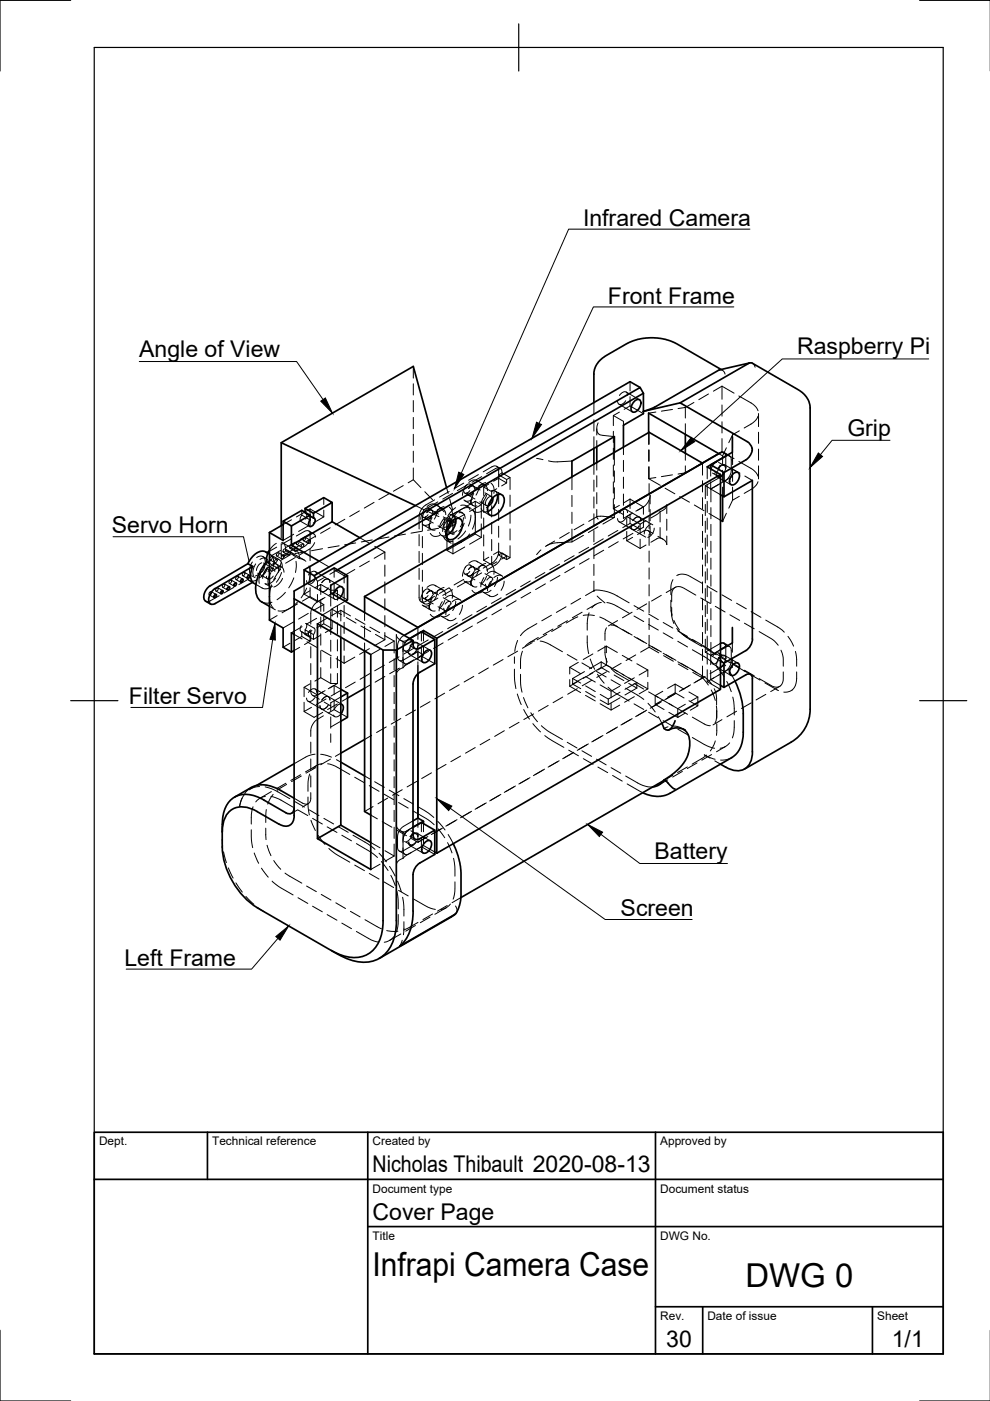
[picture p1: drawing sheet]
<svg xmlns="http://www.w3.org/2000/svg" width="210mm" height="297mm" viewBox="0 0 210 297" stroke-linecap="round" stroke-linejoin="round" font-family="sans-serif">
<defs><g id="words">
<g font-size="7">
<text x="79" y="270.6">Infrapi Camera Case</text>
<text x="158" y="273">DWG 0</text>
</g>
<g font-size="4.9">
<text x="123.6" y="47.9">Infrared Camera</text>
<text x="128.9" y="64.4">Front Frame</text>
<text x="29.5" y="75.6">Angle of View</text>
<text x="169" y="75.1">Raspberry Pi</text>
<text x="179.7" y="92.4">Grip</text>
<text x="23.7" y="113.1">Servo Horn</text>
<text x="27.3" y="149.3">Filter Servo</text>
<text x="138.8" y="182.1">Battery</text>
<text x="131.6" y="194.3">Screen</text>
<text x="26.4" y="204.8">Left Frame</text>
<text x="79" y="248.5">Nicholas Thibault 2020-08-13</text>
<text x="79" y="258.6">Cover Page</text>
<text x="141.3" y="285.7">30</text>
<text x="189.1" y="285.7">1/1</text>
</g>
<g font-size="2.5">
<text x="21" y="242.9">Dept.</text>
<text x="45" y="242.9">Technical reference</text>
<text x="79" y="242.9">Created by</text>
<text x="140" y="242.9">Approved by</text>
<text x="79" y="252.8">Document type</text>
<text x="140" y="252.8">Document status</text>
<text x="79" y="262.9">Title</text>
<text x="140" y="262.9">DWG No.</text>
<text x="140" y="279.9">Rev.</text>
<text x="150" y="279.9">Date of issue</text>
<text x="186" y="279.9">Sheet</text>
</g>
</g></defs>
<!-- layer: Hidden -->
<g fill="none" stroke="#000" stroke-width=".21">
<path d="M87.6 77.7v2.5M152.6 78.4l.6 .1 .5 .8M152.9 78.3l.3 .2M159.6 77l.5 .9M87.6 99.2v2.5l-1.1 .7M87.6 81.4v2.3M87.6 84.9v2.4M87.6 88.5v2.4M87.6 92.1v2.4M87.6 95.7v2.3M105.3 98.9l.7 .4M113.8 97.2l1.3 .3"/>
<path d="M116.3 97.7l1.4 .2 3.6-.1M125.9 85.4v2.4M125.9 89v2.4M125.9 92.6v2.5M125.9 98.4v2.2M126.5 90.9v1.3M126.5 93.4v1.3M126.5 98.1v1.6M126.8 89.6l-.2 .9-.1 .7 .4 .8 1 .3 2.4 .3M130 91.4v2.4M130 95v2.4M130 98.6v2.4"/>
<path d="M130 88.1l2.2 1.2v.9M130.3 95.9v2.7M130.3 99.8v2.4M131.3 85.7l2.8 1.6M131.3 87.4l-1.3 .7v2.1M132.2 94.8v1.6M132.2 97.6v2.4M132.7 85a1.03 1.03 0 0 1-1.6 .5l-.2-.5M132.8 83.1l2.8 1.7M133.1 83.8a.73 .73 0 0 0-.6-.8 .73 .73 0 0 0-.8 .5l-.4 .3M133.6 84.1v2l-1.3 .7M133.6 80.9v2"/>
<path d="M133.6 86.1l2.8 1.6M136.4 87.2h-.1M137.5 91.7v2.5M137.5 95.4v2.4M137.5 99v2.5M137.6 91.7v2.5M137.6 95.4v2.4M137.6 99v2.4M139.1 87.4l-1.6 .2M142.6 86.8l-2.4 .4M143.8 86.6l1.5-.2v2.2M145.3 98.8v1.5l-1.5 .2"/>
<path d="M145.3 89.8v2.3M145.3 96.1v1.5M146.6 99.5l-1.3 .8M147.1 85.3l-1.8 1.1M148.9 98.2l-1.3 .7M148.9 98.2v2.5M149.9 99v2.5M150.2 83.5l-2 1.2M150.7 99.4v1.6M152 98a1.89 1.89 0 0 0-1.2 1.7M152.4 98l1.1 .7M152.4 96.2l.8 .5"/>
<path d="M152.6 98.6a1.94 1.94 0 0 1-1.2 1.7M153.1 93v2.8l-.7 .4M153.1 81.9v2.8M153.1 85.9v2.3M153.1 89.4v2.4M153.1 81.9l-1.8 1M153.1 81.9l2.5 1.5M153.1 95.8l2.5 1.4M153.2 96.7v1.8M153.2 99.7v2.4M153.5 96l.4 .6v2.4a2.77 2.77 0 0 1-1.3 2.2l-3.1 1.8M153.6 98.5l2.9 1.7"/>
<path d="M153.8 96.8a.77 .77 0 0 1 .9-.1 .77 .77 0 0 1 .3 .8v2.2a2.77 2.77 0 0 1-1.2 2.2l-3.1 1.8M153.8 99.3a.64 .64 0 0 0-.5-.7 .64 .64 0 0 0-.7 .4l-.3 .3M153.9 99.2a.73 .73 0 0 0-.5-.7 .73 .73 0 0 0-.9 .4l-.3 .4M154 94.9l-.8 1.8M154.3 96.5l.4 .2M155.3 99.4l1.6 .9M155.3 95.9v2M155.3 99.1v1.9l-1.8 1.1M155.3 92.2l-.8 1.7M155.3 92.2v2.7M155.3 96.1v2.4M155.3 99.7v2.4"/>
<path d="M156.7 97.8l3 1.8 .6 .7 .4 .7M156.7 84l3 1.7 .6 .7 .4 .7M156.8 91.3l-1.5 .9M160.7 88.3l-.4 .7a6.8 6.8 0 0 1-2.5 1.7M160.8 87.7v2.8M160.8 91.6v2.4M160.8 95.2v2.4M160.8 98.8v2.7M53.5 119.2a2.72 2.72 0 0 0-.5 2.5M54.2 119.6a2.92 2.92 0 0 0-.5 2.5M54.4 118.2a1.04 1.04 0 0 1 1.2-.2 1.04 1.04 0 0 1 .6 1.1M55.1 118.6a1.04 1.04 0 0 1 1.2-.2 1.04 1.04 0 0 1 .6 1.1"/>
<path d="M55.5 119.3a1.91 1.91 0 0 0-1.1 1.7M55.7 118l.7 .4M55.9 119.4l2.1 1.2M56.1 119.9a1.86 1.86 0 0 1-1.1 1.7M56.3 117l.3 .2M56.8 117.3l2.3 1.3M57.1 119.4l2.3 1.4M57.3 118.7l1 .6M57.4 118.1a.28 .28 0 0 1 .4 .1 .28 .28 0 0 1-.2 .4 .27 .27 0 0 1-.5-.1 .27 .27 0 0 1 .2-.4zM57.5 118.7l-.8 .6-.9 1M57.6 117.8a3.2 3.2 0 0 1 0 3.3M57.7 118l1 .6"/>
<path d="M57.8 119.5a1.1 1.1 0 0 1 1.3 1.6l-.1 .3M58.4 118.7a.28 .28 0 0 1 .4 .1 .28 .28 0 0 1-.2 .4 .27 .27 0 0 1-.5 0 .27 .27 0 0 1 .2-.4zM58.5 119.4l-1.9 1.2M58.6 115.2l-.9 .7-.6 .8M58.6 119.6l1.1 .6M58.7 118.5l.5 .1 .4 .5 .3 1.1M58.7 116l-1.7 1M58.7 117.9l1 .6M58.8 117.3a.27 .27 0 0 1 .4 0 .27 .27 0 0 1-.2 .4 .27 .27 0 0 1-.4 .1 .27 .27 0 0 1 .1-.4zM59.1 117.2l1 .6M59.5 116.7l-1.9 1.1-1-.6M59.6 111.4v2.7"/>
<path d="M59.6 115.3v2.6M59.6 119.2l-.2 1.6M59.7 115l.4 .2 .3 .5 .1 1M59.8 117.9a.27 .27 0 0 1 .4 0 .27 .27 0 0 1-.2 .4 .26 .26 0 0 1-.4 .1 .26 .26 0 0 1 .1-.4zM59.9 115.1l3 1.7M60.1 117.1l1 .6M60.2 116.5v-.1a.28 .28 0 0 1 .4 .2 .28 .28 0 0 1-.2 .4l-.2 .1-.2-.1zM60.5 116.4l1 .6M60.5 116.7l.5 .1a2.1 2.1 0 0 1 1.4 1.1M60.5 116.7l3 1.7-.1-.7-.3-.7M60.7 117.2l-1.1 .7M61.2 117.1l.1-.1a.36 .36 0 0 1 .3 .4 .36 .36 0 0 1-.4 .3l-.2-.3z"/>
<path d="M61.3 117.6l-1.7 .3M61.5 116.3l1 .5M61.6 115.7a.27 .27 0 0 1 .4 0 .27 .27 0 0 1-.2 .4 .27 .27 0 0 1-.4 .1 .27 .27 0 0 1 .1-.5zM61.6 117.6l-2.1 1.2M61.6 117l2.9 1.7M61.8 114.2l-2.1 1.2M61.8 110.2l-1.8 1M61.9 115.6l1 .5M62 116.7l-.9 .5-.9 1M62.3 113.3l-2.3 1.3M62.6 118.2l-2 1.2M62.6 114.9l-2.1 1.2"/>
<path d="M62.7 116.2a.3 .3 0 0 1 .4 .2 .3 .3 0 0 1-.3 .4l-.2 .1-.2-.2zM62.8 119v1.1l-.1 1.3M62.9 115.4l1 .6M63 114.9l.1-.1a.35 .35 0 0 1 .3 .4 .35 .35 0 0 1-.5 .2l-.1-.1zM63.3 114.8l1 .5M63.5 118.4l.7 .2 .7 .4M63.8 115.5l-2 1.2M63.9 115.5a.28 .28 0 0 1 .5-.1 .28 .28 0 0 1-.1 .5 .27 .27 0 0 1-.4 .1 .27 .27 0 0 1 0-.5zM64 108.2v1l1.7 1v1.5M64 109.2a.99 .99 0 0 0-.2 1.4l1.8 1M64.3 114.6l1.1 .6M64.5 114l.1-.1a.33 .33 0 0 1 .1 .5 .33 .33 0 0 1-.5 .1z"/>
<path d="M64.6 108.6l-1.8 1M64.7 108.6v.2l1 .6M64.7 108.8a.77 .77 0 0 1 .1 1.3M64.7 113.9l1 .6M64.8 108.8l1.8 1.1M64.9 117l-2.4 .4M65.4 111.5l-2.1 1.2M65.4 114.7a.27 .27 0 0 1 .5-.1 .27 .27 0 0 1-.2 .4 .28 .28 0 0 1-.5 .1 .28 .28 0 0 1 .2-.4zM65.5 112.6l1 .6M65.7 114.5l-.9 1.2-2.2 1.3M65.7 107.9l2.9 1.7M65.7 107.9l-1 .6"/>
<path d="M65.7 107.9v1.3M65.7 112.9v2.4M65.7 116.5v2.4M65.9 113.3a.81 .81 0 0 0-.5-.8 .81 .81 0 0 0-.9 .2l-1.7 1M66.7 115l-.9 1.3-2.2 1.3M66.9 113.9a.8 .8 0 0 0-.5-.8 .8 .8 0 0 0-.8 .2l-2 1M66.9 113.7l-2 1.2M67.7 119l2.1 1.2M68.4 116.3l-2.4 .5M68.6 105.5v1.5M68.6 108.1v1.5M68.6 109.6l-2.2 1.3"/>
<path d="M70 111.9l-2 1.2M71.9 115.7l-2.3 .4M73.1 110.1l-2 1.2M75.4 115.1l-2.3 .4M76.2 108.3l-2.1 1.2M76.3 114l2.1 1.2M78.3 119l-2.1 1.1M78.9 114.5l-2.3 .4M79.3 106.5l-2.1 1.2M79.5 115.8l2.1 1.3M81.6 117.1l-2.3 1.3M81.6 117.1v1.5"/>
<path d="M81.6 119.8v2.4M82.4 104.7l-2.1 1.2M82.5 113.9l-2.4 .4M85.5 103l-2.1 1.1M86 113.2l-2.4 .5M87.6 101.7l1.6 1.7M88.1 107.2l1.7 .8M88.9 113.3v2.4M88.9 116.9v2.4M89.5 112.6l-2.4 .4M89.6 113.7v2.4M89.6 117.3v2.4"/>
<path d="M89.7 111.3l1.8 1M89.7 109.7l2.2 1.2M89.9 108.2l-.6 1.2-.1 .7M90.1 104.3l1.6 1.7M90.8 109.1a.7 .7 0 0 1-.6 .5 .7 .7 0 0 1-.7-.2v-.2M90.8 107.7l2.2 1.3M90.9 108.5l2.2 1M91 111.2a.99 .99 0 0 0 1.3 1.2M91.1 108.3a.54 .54 0 0 0-.5-.6 .54 .54 0 0 0-.6 .3l-.2 .3M91.2 113.1a1.41 1.41 0 0 0 2.1 .4M91.4 110.9a1.36 1.36 0 0 1-1.9 .2M91.5 109.5a.69 .69 0 0 1-.6 .6 .69 .69 0 0 1-.7-.3v-.2"/>
<path d="M91.6 109.7l-.4 .9-.2 1.4v-.8M91.8 108.7a.54 .54 0 0 0-.4-.6 .54 .54 0 0 0-.7 .3l-.2 .3M92.1 106l-1.8 1.1a3.1 3.1 0 0 0-1.4 2.4v2.6M92.2 106.9l1.8 1.1M92.3 108.4l-.5 .6-.6 1.1M92.4 107.1a1.29 1.29 0 0 0-1.8 .3M92.5 106.8l1.7 1.7M92.7 108.1l-.1 1-.5 1M92.8 106.4l-1.8 1.1a3.1 3.1 0 0 0-1.4 2.4v2.7M92.9 111.5l1.4 .8M93 112l-2.3 .4M93.2 112.9a.95 .95 0 0 0 1.4 .6"/>
<path d="M93.2 107.9a1.02 1.02 0 0 1 1.3 1.2M93.5 107.7l-.7 .4M93.6 113.5l1.4 .8M94 109.6l1.4 .8M94.1 113.8a1.58 1.58 0 0 0 1.9 1M94.1 107.4l-.7 .3-1.2 1M94.1 110.1l1.8 .8M94.3 110.1l-.4 1-.7 .8M94.4 109.7l-.8 .9-.4 1.1M94.4 110.4l-.4 1.3-.1 1M94.7 103.4l.3 1.2M94.7 114.6l1 .6"/>
<path d="M94.8 113.2l.1 .9 .3 .7M94.8 113.2v3.5l3-1.7M94.8 116.7l1.2 .7M94.8 109.8l1.2 .7M95 109.4l1.6 1.7M95.1 112a1.03 1.03 0 0 0 1.3 1.2M95.2 104.2l-2 1.2M95.2 112.9l.4 .2M95.3 107.6l.3 .3 .3 .6v1.2M95.3 105.8l.7 2.3M95.4 109.1a.98 .98 0 0 1 1.2 .9M95.4 109.8l-.4 .8-.3 1.2"/>
<path d="M95.4 110.8l-.5 1.5-.1 .9M95.5 110.8l-.4 .9-.8 1.1M95.6 110.7a.65 .65 0 0 0-.7-.3 .65 .65 0 0 0-.5 .5 .89 .89 0 0 0 .1 1.5h.1M95.9 110.9l.7-.4v.6l-.7 .4zM95.9 111.5l-1.7 .3M95.9 104.6l-2 1.2M96 110.5v2.9M96 114.5v2.9M96.1 109.2l1.4 .8M96.3 109.2l.3 1.3M96.4 109.2l-.8 1-.3 .8M96.6 107.6l-1.1 1-.5 .8"/>
<path d="M96.9 112.5a1.31 1.31 0 0 1-1.9 .2M97.3 108.7a1.03 1.03 0 0 1 1.3 1.2M97.7 107.2l.3-.1a1.5 1.5 0 0 1 1.6 1M97.7 108.6l.4 .2M97.8 115l-.8 .3h-.8M97.8 108l-.8 .6-1 1.2M97.8 108l3-1.7v3.5M97.8 108l-3 1.8v3.4M98 108.8a1.29 1.29 0 0 0-1.9 .2M98.3 109.7l-.2 1-.5 1M98.3 102.4l-2 1.2M98.4 110.9l-.4 1-.7 .8"/>
<path d="M98.5 116l-2.5 1.4M98.5 109l-2.5 1.5M98.6 104.5l2.1 1.3M98.6 106.2l1.7 1M98.7 103.1l-.4 .8-.3 1.1M98.7 112.6l-.7 .9-.9 .8M99 107.3l.9 .5M99 102.8l-2 1.2M99.3 107.6l-.7 .1-.8 .3M99.6 113.2l-1 1.2-.8 .6M99.6 104a.72 .72 0 0 1-1.2 .3l-.1-.2M99.7 119.8l2.1 1.2"/>
<path d="M99.7 102.6l2.1 1.3M99.8 109.2l-.1 1.3-.4 1M99.9 103.2a.54 .54 0 0 0-.4-.6 .54 .54 0 0 0-.7 .3l-.2 .3M100.1 108l.4 .4 .6 .2 1.1-.2M100.2 105.8a1.33 1.33 0 0 1-1.8 .2M100.3 104.4a.69 .69 0 0 1-.5 .6 .69 .69 0 0 1-.7-.3l-.1-.2M100.3 108.2l.4 .7 .1 .9M100.4 104.6l-.5 1.3-.1 1v-.8a1.02 1.02 0 0 0 1.3 1.2M100.6 103.6a.54 .54 0 0 0-.4-.6 .54 .54 0 0 0-.6 .3l-.3 .3M100.8 109.8l-.3 1.4-.3 1M100.8 109.8v3.4l-3 1.8M100.8 113.2l1.2 .7"/>
<path d="M100.8 106.3l1.2 .7M101.1 119l1.7 1M101.1 101.8l1.7 1.1M101.2 103.3l-.6 .6-.6 1.1M101.3 119.2a1.29 1.29 0 0 0-1.9 .2M101.3 102a1.29 1.29 0 0 0-1.9 .3M101.4 100.6l-2 1.2M101.7 106.4l1.5 .8M102 107.8a.93 .93 0 0 0 1.4 .6M102 113.9l-2.4 1.5M102 107v2.9M102 111.1v2.8"/>
<path d="M102 107l-2.4 1.4M102.1 119.9a1.03 1.03 0 0 1 1.3 1.3M102.1 102.8a1.03 1.03 0 0 1 1.3 1.2M102.1 101.1l-2 1.1M102.3 119.7l-.7 .4-.2 1-.5 1M102.3 102.6l-.7 .4-.2 1-.5 1M102.4 100l1.9-1a.87 .87 0 0 1 1-.1 .87 .87 0 0 1 .4 .9v.9l1.7 1v.7l-1.7-1v1.8M102.5 108.4l1.4 .8M102.6 106.2v2.4M102.6 109.8v2.4M102.6 113.4v2.4M102.6 117v1.8"/>
<path d="M102.6 103.3l1.6 .9M102.6 118.8l1.6 .9M102.8 104.5l1.5 .8M103 119.5l-.8 .3-1.1 1M103 102.3l-1.2 .6-.7 .7M103.2 105l-.5 1-.7 .8M103.2 100.4l1.8-1a.89 .89 0 0 1 1.1-.1 .89 .89 0 0 1 .3 1l-.7 .4v.7l-1.1 .6M103.2 104.6l-.7 .9-.5 1.1M103.6 102.6l-1 .7v1.8M103.6 118.1l-1 .7M104.1 119.6l.6 1v1.2M104.1 102.5l.6 .9v1.2"/>
<path d="M104.2 104h.6a1 1 0 0 1 .7 .9M104.2 104.2v1.8M104.2 107.2v2.4M104.2 110.8v2.4M104.2 114.4v2.4M104.2 117.9v1.8M104.4 105.7l-.5 .9-.8 1.1M104.5 105.6a.65 .65 0 0 0-.7-.3 .65 .65 0 0 0-.5 .5 .89 .89 0 0 0 .1 1.5l.1-.1M105 104.1l1.4 .8M105.3 103.6l-1.1 .6M105.3 119.1l-1.1 .6M105.7 116.9v.8l.7-.5a3.2 3.2 0 0 1-1.4 2.6l-1.8 1.1"/>
<path d="M105.7 116.9a3 3 0 0 1-1.4 2.5l-1.9 1.1M105.7 116.9l1.7 1v.7M105.7 104.4v2.4M105.7 108v2.4M105.7 111.6v2.3M105.7 115.1v1.8M105.7 116.9l-1.1 .6M106.4 100.3l1.7 .9-.7 .5M106.4 117.2l1.7 1-.7 .4-1.7-.9M107.4 102.4l-1 .6M107.4 117.9l-1 .6M108.1 101.2v2.6"/>
<path d="M108.1 105v2.4M108.1 108.5v2.4M108.1 112.1v2.4M108.1 115.7v2.5M114.7 116.6l-.9 1M117.6 114.7l-1.8 1M118.6 119.6l-2 1.2M120.7 112.9l-2.1 1.2M121.3 101.1v2.7M121.3 105v2.4M121.3 108.6v2.4M121.3 112.2v2.7"/>
<path d="M121.7 117.8l-2 1.2M123.7 113.5l-2.4 1.4-4 .3-1.7 .7M123.8 111.1l-2.1 1.2M124.8 116l-2.1 1.2M124.9 118.4l-2 1.2M125.9 101.8v2.4M125.9 105.4v2.3M125.9 108.9v2.4M125.9 112.5v2.4M125.9 116.1v2.4M125.9 119.6v2.4M126.5 100.9v2.4"/>
<path d="M126.5 104.4v2.4M126.5 108v1.6M126.6 109.5l-1.8 1M126.8 111.7l-2.1 1.2M126.8 110.1l-.3-.4 .3-.2 3.5 .2-2.5 1.4M127.9 114.2l-2 1.3M128 116.7l-2.1 1.1M130 105.7v2.2l1.3-.7M130 102.2v2.3M130 107.9l2.2 1.2M130.3 103.4v2.4M130.3 107v2.7"/>
<path d="M131 112.5l-2.1 1.2M131.1 114.9l-2.1 1.2M131.3 110.6l5.6 3.3M132.2 101.2v2.4M132.2 104.7v2.4M132.2 108.3v1.6l1.6-.9M132.7 109.9a1.03 1.03 0 0 1-1.6 .5l-.2-.5M132.8 108l5.6 3.3M132.9 114.6l2.8 1.7M132.9 109.5v2M132.9 112.7v1.9M133.1 108.7a.73 .73 0 0 0-.6-.8 .73 .73 0 0 0-.8 .5l-.4 .4"/>
<path d="M133.6 109v2l-1.6 .9M133.6 105.8v2M133.6 105.8l-1.3 .8M133.6 111l2.1 1.2M133.6 105.8l2.8 1.7M134.1 108.8l-1.2 .7 2.8 1.6M134.1 113.9l-1.2 .7M134.2 113.1l-2.1 1.2M135.5 111.5a1.05 1.05 0 0 1-1.6 .6l-.1-.5M135.7 111.1v2M135.7 114.3v2M135.9 110.3a.73 .73 0 0 0-.6-.7 .73 .73 0 0 0-.8 .4l-.3 .4"/>
<path d="M136.4 110.2v1.6l-1.2 .7M136.4 107.5l-1.6 .9M136.4 107.5v1.5M137 110.4l-1.3 .7M137 115.6l-1.3 .7M137.4 112.5l1.1 .6M137.5 101.5l2.5 1.4M137.6 102.5v2.4M137.6 106.1v2.4M137.6 109.7v2.4M137.6 113.2v2.4M137.6 116.8v2.4"/>
<path d="M137.8 111.6v1.8a.87 .87 0 0 0-.4-.9 .87 .87 0 0 0-1 .1l-1.2 .7M137.8 106.8v-1.8a3.2 3.2 0 0 1-1.4 2.5l-1.2 .7M137.8 108v2.4M138 111.2a2.16 2.16 0 0 0-1.4 2M138.7 112a2.21 2.21 0 0 1-1.3 1.9M139.1 101.2l-1.6 .3M139.5 113.7l1 .6M140 111.9v2.2l1.1 .7 .3 .7v-1.8M140 108.5l-.7 .6-1.3 .7M140 114.1h-.5l-1.5 .9M141 103.5l2.1 1.2M141.4 108.9v-1.9l-.3 .8-1.1 .7v2.2"/>
<path d="M141.4 110.1v2.3M142.6 100.7l-2.4 .4M144.1 105.3l2.1 1.2M147.2 107.1l2.1 1.2M148.9 101.9v2.4M148.9 105.5v2.4M148.9 109.1v2.3M148.9 112.6v2.4M148.9 116.2v2.4M148.9 119.8v2.4M149.5 103v2.7M149.5 106.9v2.4"/>
<path d="M149.5 110.5v2.4M149.5 114.1v2.4M149.5 117.7v2.3M149.5 103l1.2 .7M149.9 102.7v2.4M149.9 106.3v2.4M149.9 109.8v2.4M149.9 113.4v2.4M149.9 117v2.4M150.3 108.9l2.5 1.4M150.7 102.1v1.6M150.7 103.7l2.1 1.2"/>
<path d="M150.7 103.7v2.7M150.7 107.6v2.4M150.7 111.2v2.4M150.7 114.8v2.3M150.7 118.3v2.4M151.1 100.3l1.1 .7M152.1 101.1l2.9 1.7M152.5 102.7l-1.8 1M153.2 103.3v1.8M153.5 100.3a.84 .84 0 0 1-.7 .7 .84 .84 0 0 1-.8-.3v-.3M153.6 100.4a1.05 1.05 0 0 1-1.7 .6l-.1-.5M154 108.8l-.8 1.7"/>
<path d="M155.3 103.3v2.8l-.8 1.6M156.8 105.2l-1.5 .9M157.9 100.9l1.6 1M160.7 102.1l-.4 .8a6.5 6.5 0 0 1-2.5 1.7M44.4 126.1l1 .6M44.5 125.5h.1a.36 .36 0 0 1 .3 .4 .36 .36 0 0 1-.5 .3l-.1-.3zM44.8 125.4l1 .6M45.8 125.3l1 .6M45.8 124.8a.27 .27 0 0 1 .5-.1 .27 .27 0 0 1-.1 .4 .27 .27 0 0 1-.5 .2 .27 .27 0 0 1 .1-.5zM46.2 124.6l1 .6M46.5 126.3l-2.2 1.2h-.7M47.2 124.5l1 .6"/>
<path d="M47.4 123.9v-.1a.36 .36 0 0 1 .3 .5 .36 .36 0 0 1-.4 .2l-.2-.3zM47.6 123.8l1 .6M48.6 123.7l1.1 .6M48.7 123.1a.27 .27 0 0 1 .4 0 .27 .27 0 0 1-.1 .4 .26 .26 0 0 1-.4 .1 .26 .26 0 0 1 0-.4zM49 123l1.1 .6M49.6 124.5l-2.1 1.2M50 122.9l1.1 .6M50.1 122.3l.1-.1a.36 .36 0 0 1 .3 .4 .36 .36 0 0 1-.4 .3l-.1-.3zM50.4 122.2l1.1 .6M51.5 122.1l1 .5M51.6 121.4h.1a.36 .36 0 0 1 .3 .4 .36 .36 0 0 1-.5 .3l-.1-.3zM51.9 121.4l1 .5"/>
<path d="M52.6 122.9l.7 .3 1.1-.3M52.6 122.9l1 .6M52.6 122.9l-2 1.1M52.8 123.1l.7 .4M53.4 122.1l.7 .4M54.3 123.9l1.3 .8M54.6 121.5l2.2 1.3M55.3 121.4l-.4 1.5 .1 .8M55.5 127.6l1.2 .3 1-.2M55.9 120.3l-.9 1.3-.9 .5M56.2 123.7l1.1 .7M56.6 120.6l-1.2 1.6"/>
<path d="M56.6 120.7l-.9 1.3-.9 .5M56.7 120.2l-.8 1.3-.2 1.1M57.1 128.6l1.3 .7M57.4 121.4a2.93 2.93 0 0 0-.5 2.6M57.6 124a5.1 5.1 0 0 0 .3 4.9M57.8 124.3l-1.1 .5h-.7l-.4-.1M57.9 122.1a.78 .78 0 0 1-.6 .6 .78 .78 0 0 1-.8-.3v-.2M58.3 121.2a.62 .62 0 0 0-.5-.7 .62 .62 0 0 0-.7 .4l-.3 .3M58.4 120.4a1.07 1.07 0 0 1 1.2-.2 1.07 1.07 0 0 1 .6 1.1M58.4 122.6a2.12 2.12 0 0 1-2.2 1.2M58.8 130.5l-1.7 1M59.4 120.8l-1.4 2.1"/>
<path d="M59.5 120l-1.9 1.1-1-.5M59.7 121.4l-.5 1.2-.6 .9M59.9 122.6l-.9 1.3-.9 .6M60.5 125.6l-1.8 1.6M61.4 129l-1.4 .5h-1.1M61.4 129l-1.6 .9M61.5 136.4l-1.5 .8M62.3 131.9l-2.3 1.2M62.3 122.5l-1.1 2.1M62.4 134.5l1.7 1M63.1 127.7l-1.7 1.3M63.1 128l-1.7 1"/>
<path d="M63.5 137.3l-1.1 .6M63.8 133.9l1.8 1M63.9 132.7a.78 .78 0 0 0 .1 1.2M64 134.9l-1.5 .9M64.1 132.9l-2.3 1.3M64.5 124.1v1.9l1.2-.7M64.5 126l2.8 1.6v-1.6M64.7 133.5l1.8 1v1.1l-1.8-1.1zM64.8 132.2l1.8 1a1.01 1.01 0 0 1-.1 1.3M64.9 132.2a.99 .99 0 0 1-.2 1.3M65 124.7l-1.2 2.1M65.1 136.1l2 1.2"/>
<path d="M65.3 123.8l5.7 3.2M65.4 130.1l-2.1 1.2M65.5 120a5.7 5.7 0 0 1-.1 3.6M65.7 133.7a.8 .8 0 0 0 0 1.3l-1.7-1.1v1l1.7 1.1v-1M65.7 136l-1.1 .7M65.7 126.5l-1.6 1M65.7 126.5l2.9 1.7M65.7 120v3.4M65.7 124.6v1.9M65.9 133.5v2.4M65.9 137.1v2.4M66.1 133.7l-1.4 .8"/>
<path d="M66.7 123a1.03 1.03 0 0 1-1.6 .6l-.1-.5M66.8 124.6l1.2-.7v2.2M66.8 121.2l5.7 3.2M67.1 121.9a.73 .73 0 0 0-.5-.8 .73 .73 0 0 0-.9 .4l-.3 .4M67.1 131.1l-2 1.2M67.2 133.1l1.4-.8 1.8 1-1.4 .8M67.3 127.6a3.2 3.2 0 0 0-1.4 2.5v2.2M67.3 123.3v1.5M67.9 134.7l-1.4 .9M68 127.3v2.3M68 130.8v2.4M68 134.4v2.4"/>
<path d="M68 138v2.3M68 123.9l2.1 1.2h1.4M68.2 137.9l2 1.2M68.6 126.9l-1.3 .7M68.6 128.2l-2.2 1.3M68.6 128.2v1.4M68.6 130.8v1.5M68.9 122.4l-1.6 .9-.3-.6M68.9 126.7l-1.6 .9M69.3 131.1l-2 1.2M69.6 124.7a1.05 1.05 0 0 1-1.7 .5l-.1-.5M70 123.5a.73 .73 0 0 0-.6-.8 .73 .73 0 0 0-.8 .5l-.4 .3"/>
<path d="M70.1 125.7v2.8M70.1 129.7v4.8M70.1 135.7v2.4M70.1 139.3v2.4M70.4 129.2v1.4M70.4 131.8v1.5M70.4 129.2l-2.2 1.3M70.4 129.2l2 1.1M70.7 126a.74 .74 0 0 0 .3 1 .74 .74 0 0 0 1-.2M70.8 120.8l2.2 1.3M70.8 120.4v2M70.8 123.6v1.9"/>
<path d="M70.8 125.5l-1.2 .8M70.8 125.5l2.9 1.7M71.3 139.6l1.7 1M71.5 125.1v2.2M71.5 128.5v2.4M71.5 132v2.4M71.5 135.6v2.4M71.5 139.2v2.4M71.5 120.8l-1.6 1M71.5 125.1l-1.6 1M72.3 129.4l2 1.2M72.3 129.4v2.3"/>
<path d="M72.3 132.8v2.3M72.3 129.4l-2 1.1M73 122.1v1.5M73 124.8v2.4M73 128.4v2.3M73 131.9v2.4M73 135.5v2.4M73 139.1v1.5M73.2 127.5l-3.1 1.7M73.4 130.9l2.1 1.2M75.2 139.3l-2.2 1.3M75.2 120.7l-2.2 1.4"/>
<path d="M75.3 131.2l2.1 1.2M76.5 132.7l2.1 1.2M77.3 129.8v1.8M77.3 132.7v2.4M77.3 136.3v1.7M78.3 137.5l-2.1 1.2M78.4 133l2.1 1.1M79.6 134.5l2 1.1M80.6 137.7l-2 1.1M81.5 134.8l2.1 1.1M81.6 135.6l-2.3 1.3M81.6 123.4v2.4"/>
<path d="M81.6 126.9v2.4M81.6 130.5v2.4M81.6 134.1v1.5M83.6 135.9v2.6M83.6 139.7v2.3M83.6 135.9l-2 1.2M84 137.8v-3.2l.2 .5 .3 .4 .9 .5v2.2M84.6 139.3l-2.1 1.1M84.9 135.7l1 .6M85.4 136l1.5-.6a2.82 2.82 0 0 0-1.5 2.3v3.9M85.7 134.7a2.69 2.69 0 0 0-1.4 2.3v2.2a.77 .77 0 0 0 .4 .8 .77 .77 0 0 0 .9-.1l3-1.7 1.2 .6M85.8 138l1.2 .6"/>
<path d="M86.9 138.8l2.8 1.6M87 136.9l1 .6M87 137.3a.84 .84 0 0 1-.6 .7 .84 .84 0 0 1-.8-.3l-.1-.3M87.1 135.7l1.2 .7M87.4 136.3a.64 .64 0 0 0-.5-.7 .64 .64 0 0 0-.8 .4l-.2 .3M87.7 137.5l-2.1 1.2M87.8 139.9l-2.1 1.2M87.9 136.3a1.89 1.89 0 0 0-1.2 1.8M88.3 138.1a.96 .96 0 0 1-.7 .7 .96 .96 0 0 1-1-.3v-.4M88.4 136.2l2.8 1.6M88.5 137a1.94 1.94 0 0 1-1.1 1.7M88.6 133v2.6"/>
<path d="M88.6 136.7v3.2M88.7 136.9a.74 .74 0 0 0-.6-.8 .74 .74 0 0 0-.8 .5l-.3 .4M88.9 124v2.7a.87 .87 0 0 0 .4 .9 .87 .87 0 0 0 1-.1l1.8-1.1M88.9 120.5v2.4M89.3 127.6l.7 .4M89.3 139.1l-1 .6M89.3 139.1l2.9 1.6M89.3 133.9v2M89.3 137.1v2M89.6 124.5v2.6a.86 .86 0 0 0 .4 .9 .86 .86 0 0 0 1-.1l1.8-1.1M89.6 120.9v2.4M89.7 128.4l1.8 1"/>
<path d="M89.7 126.8l2.2 1.2M89.8 138.8l-3.1 1.8a.77 .77 0 0 1-.9 .1 .77 .77 0 0 1-.4-.8M89.8 134.2v1.7M89.8 137.1v1.7M89.9 125.3l-.6 1.2-.1 .8M90.8 126.3a.69 .69 0 0 1-.6 .5 .69 .69 0 0 1-.7-.3v-.2M90.8 135.7l-2.1 1.2M90.8 124.9l2.2 1.2M90.9 138.1l-2.1 1.2M91 128.3a1.01 1.01 0 0 0 1.3 1.2M91.1 125.4a.54 .54 0 0 0-.5-.6 .54 .54 0 0 0-.6 .3l-.2 .3M91.2 130.2a1.41 1.41 0 0 0 2.1 .4"/>
<path d="M91.4 128a1.39 1.39 0 0 1-1.9 .3M91.5 126.7a.69 .69 0 0 1-.6 .5 .69 .69 0 0 1-.7-.3v-.2M91.6 126.9l-.4 .8-.2 1.4v-.8M91.8 125.8a.54 .54 0 0 0-.4-.6 .54 .54 0 0 0-.7 .4l-.2 .2M92.2 124.1l1.8 1M92.3 125.5l-.5 .6-.6 1.2M92.4 124.3a1.29 1.29 0 0 0-1.8 .2M92.7 125.3l-.1 .9-.5 1M92.9 128.6l1.4 .9M93.2 125a1.02 1.02 0 0 1 1.3 1.3M93.5 124.8l-.7 .5M93.6 130.7l1.4 .8"/>
<path d="M93.8 127.6l-.5 .7-.2 1.2M93.9 133.9l-2.1 1.2M94 136.3l-2.1 1.2M94 126.7l1.4 .9M94.1 124.6l-.7 .3-1.2 1M94.3 127.3l-.4 .9-.7 .8M95.2 128.4l-.4 .7-.3 1.3M95.2 124.6l-2 1.2M95.3 124.7l.3 .3 .3 .7v1.2M95.3 130.2a1.34 1.34 0 0 1-1.9 .3M95.4 128.9a.69 .69 0 0 1-.6 .6 .69 .69 0 0 1-.7-.3v-.2M95.5 128l-.4 .9-.8 1"/>
<path d="M95.7 128.1a.54 .54 0 0 0-.5-.6 .54 .54 0 0 0-.6 .3l-.2 .3M95.9 125l-2 1.2M96.1 126.4l1.4 .8M96.3 126.5a1.29 1.29 0 0 0-1.9 .3M96.6 127.5l-.1 1-.5 1M96.7 131.1a1.33 1.33 0 0 1-1.9 .2M97 132.1l-2.1 1.2M97 134.5l-2 1.2M97.7 127.3a1.32 1.32 0 0 0-1.8 .3M98 128.3l-.1 1-.5 1M98.3 122.8l-2 1.2M98.6 121.7l2.1 1.2"/>
<path d="M98.6 123.3l1.7 1M98.7 120.2l-.4 .8-.3 1.2M99 123.2l-2 1.2M99.6 121.2a.72 .72 0 0 1-1.2 .2l-.1-.2M99.8 123.2a1.01 1.01 0 0 0 1.3 1.2M99.9 120.3a.59 .59 0 0 0-.5-.6 .59 .59 0 0 0-.7 .5l-.1 .1M100.1 125.1a1.41 1.41 0 0 0 2.1 .4M100.1 130.3l-2.1 1.2M100.2 132.7l-2.1 1.2M100.2 122.9a1.33 1.33 0 0 1-1.8 .2M100.3 121.6a.69 .69 0 0 1-.5 .5 .69 .69 0 0 1-.7-.3l-.1-.2M100.4 121.8l-.5 1.3-.1 .9v-.8"/>
<path d="M100.6 120.7a.54 .54 0 0 0-.4-.6 .54 .54 0 0 0-.6 .4l-.3 .2M101.2 120.4l-.6 .6-.6 1.2M101.4 121.1l-2 1.1M101.7 123.5l1.5 .9M102.1 121.5l-2 1.1M102.5 125.6l1.4 .8M102.6 122.5l-.6 1.1-.1 .8M102.8 121.6l1.5 .9M103.2 122.2l-.5 .9-.7 .8M103.2 128.5l-2.1 1.2M103.3 130.9l-2.1 1.2M104 123.3l-.5 1.2-.1 .8"/>
<path d="M104.1 125.1a1.36 1.36 0 0 1-1.8 .3M104.2 123.8a.7 .7 0 0 1-.5 .5 .7 .7 0 0 1-.7-.2l-.1-.2M104.4 122.9l-.5 .9-.8 1M104.5 123a.53 .53 0 0 0-.4-.6 .53 .53 0 0 0-.6 .3l-.3 .3M105 121.2l1.4 .9M105.2 121.4a1.27 1.27 0 0 0-1.9 .3M105.5 122.4l-.2 1-.5 1M105.5 126a1.33 1.33 0 0 1-1.8 .2M106.3 126.8l-2.1 1.1M106.3 129.1l-2 1.3M106.6 122.2a1.32 1.32 0 0 0-1.9 .3M106.7 139.8l-2.1 1.2"/>
<path d="M106.9 123.2l-.2 1-.5 1M109.1 139.3v1.4M109.3 125l-2 1.2M109.4 127.4l-2 1.2M109.7 135.8l-.6 2.3M109.7 138.1l-2 1.1M110.8 138.1l-.4 1.6v2.1M112.4 123.2l-2 1.2M112.5 125.6l-2 1.2M112.8 136.3l-2 1.1M113.3 135.9a2.92 2.92 0 0 0-2 1.1M113.8 132.2l-2.4 1.5-1.1 1.1"/>
<path d="M114.1 135.2l-1.9 1.1M114.5 135.9l.5 .1a15 15 0 0 1 4.3 2.2M115.5 121.4l-2 1.2M115.6 123.8l-2 1.2M115.9 134.5l-2 1.2M116.9 130.4l-2 1.2M117.2 133.4l-2 1.2M118.7 122l-2.1 1.2M119 132.7l-2 1.2M120 128.7l-2 1.1M120.3 138.8l2 1.2M120.3 131.6l-2 1.2"/>
<path d="M121.8 120.2l-2.1 1.2M122.5 130.8l-2.4 1.3M123.1 126.9l-2 1.2M123.4 129.8l-2.1 1.2M123.7 130.5l1.1-.1 1.2 .1M124.5 134.8v2.1l.3 1.7M124.9 129.9l-.4 1.6v2.1M125.1 139.7l1 2.2M125.7 138.6l-2 1.2M125.9 125.4l.1-.2 .5-.1 2.4 .4a17.2 17.2 0 0 1 4.5 2.3M125.9 123.2v2.2M126 125.2l-1.9 1.1"/>
<path d="M126.4 128.1l-1.9 1.1M126.6 126.4l1.7 1.4M127.2 130.8l3.7 2.1M127.5 127.7l-.9 .3-1.1 .9M128.3 137v1.8l.5 1.6M128.6 137v1.4M128.6 139.6v1.4M128.6 137l-1.9 1.1M128.6 137l2.3 1.3M128.6 133.1l-.1 .2a4.4 4.4 0 0 0-.2 2.5M128.7 127.7l.4 .1a13.6 13.6 0 0 1 4.3 2.2M129.6 132.5l1.3 .4 2.5 1.5"/>
<path d="M130.9 131.6l-1.9 1.1M131.9 138.9l2.1 1.2M132 133.5l2 1.1M134 129.8l-2 1.2M134.4 128.4l2.1 1.2M134.4 130.6l2.1 1.2M134.4 134.9l2.1 1.2M134.8 138.9l-2.1 1.1M135.1 135.2l2 1.2M137.1 128l-2 1.2M137.5 130.2l2.1 1.2M137.5 132.4l2.1 1.2"/>
<path d="M137.5 136.7l2.1 1.2M137.6 134.7v2.5l2.1 1.2M137.6 120.4v2.4M137.6 124v2.4M137.6 127.5v2.4M137.6 131.1v2.4M137.6 137.2l-1.8 1.1M138.2 137l2 1.2M140.2 126.2l-2 1.2M140.6 138.5l2.1 1.2M140.6 132l2.1 1.2M140.6 134.2l2.1 1.2"/>
<path d="M140.7 139l2.1 1.2M141.2 138.8l2.1 1.2M142.2 127.3l.1 1.9 .2 1.2M142.3 129.4l.1 1.2M142.4 128.8v1.8l.5 1.6M142.7 122.9l-.4 1.3-.1 1.9M142.9 131.5l1.2 2.1M143.2 124.5l-2 1.1M143.5 122a2.59 2.59 0 0 1 2.9 .3l2.5 1.4M143.5 133.2l1.1 1.2 2.9 1.7M143.7 133.8l2.1 1.1M143.7 136l2.1 1.2"/>
<path d="M144.6 134.4l1 .8M144.8 134.5a13.2 13.2 0 0 0 4 2.5M146.8 137.8a17.4 17.4 0 0 1 4.3 2.7l.2 .2M146.8 135.6l3.2 1.8 1.4 1.1M147.5 126.2l-2.5-1.5a1.56 1.56 0 0 0-2.1 0l-.5 1v1.9M148.6 126.8l2 1.2M148.6 136.7l2 1.2M148.9 123.4v2.3M148.9 126.9v2.4M148.9 130.5v2.4M148.9 134.1v2.3M148.9 137.7v2.3"/>
<path d="M149.5 121.2v2.4M149.5 124.8v2.4M149.5 128.4v2.4M149.5 131.9v2.4M149.5 135.5v2.8M149.8 137.6l2.1 1.2M149.9 120.6v2.3M149.9 124.1v2.4M149.9 127.7v2.4M149.9 131.3v2.4M149.9 134.9v2.3M149.9 138.4v2.4"/>
<path d="M150 124.3l2 1.2M150.7 139v1.9M150.7 139l2.1 1.2M150.7 138.9l2.1-1.1-2.1 1.2M150.7 121.9v2.4M150.7 125.5v2.4M150.7 129v2.4M150.7 132.6v2.4M150.7 136.2v2.7M151.7 128.6l2 1.2M151.7 138.5l2 1.2M152.3 139.4l1.6 1.8"/>
<path d="M152.4 138.5l1.1 .6M152.6 139.1a.64 .64 0 0 0-.5-.7 .64 .64 0 0 0-.7 .4l-.3 .3M152.8 136.4l-3.3 1.9 1.2 .6M152.9 139.4l2.1 1.2M153.1 126.1l2 1.2M153.1 139.1a1.98 1.98 0 0 0-1.1 1.7M153.5 136.4l.4 .6v2.4a2.77 2.77 0 0 1-1.3 2.2l-2.1 1.2M153.6 139l2.9 1.6M153.8 137.2a.77 .77 0 0 1 .9-.1 .77 .77 0 0 1 .3 .8v2.2a2.77 2.77 0 0 1-1.2 2.2l-1.4 .8M153.8 139.7a1.93 1.93 0 0 1-1.2 1.7M153.9 139.6a.73 .73 0 0 0-.5-.7 .73 .73 0 0 0-.9 .4l-.3 .4M154.3 136.9l.4 .2"/>
<path d="M154.7 130.4l2.1 1.1M155.3 136.3v2M155.3 139.5v2l-1.8 1M156.2 127.9l2 1.2M157.8 132.1l2.1 1.2M159.3 129.7l2 1.2M161 133.9l2.9 1.7 1.1 1.2M162.3 131.5a13.2 13.2 0 0 1 4 2.5M165.6 137.8l.5 1.6v1.9M167.1 134.9l1.2 2.1M168.7 138.1l.2 1.2v2M64.5 148.9v2l1.5-.9"/>
<path d="M64.5 150.9l2.1 1.2 1.8-1.1M64.5 145.7l2.8 1.6M65.3 148.7l5.7 3.2M65.7 145l-1.2 .7v2M65.9 144.3v2.2a.87 .87 0 0 0 .4 .9 .87 .87 0 0 0 1-.1M65.9 140.7v2.4M65.9 157.3v2.4M66.3 147.5l1.4 .8M66.7 147.9a.96 .96 0 0 1-.7 .8 .96 .96 0 0 1-1-.4v-.3M66.8 159.9l-1.9 .6-2.5 1.4M66.8 146.1l5.7 3.2M67.1 146.8a.73 .73 0 0 0-.5-.8 .73 .73 0 0 0-.9 .4l-.3 .4"/>
<path d="M68 159.9l2.3 .6M68 141.5v2.2l-1.2 .7M68 143.7l2.1 1.2M68.6 151.8a4.9 4.9 0 0 0-2.1 1.4l-.4 .7a4.1 4.1 0 0 0-.2 2.3M68.6 146.6l-1.3 .7M68.7 148.9l1.4 .8M68.9 146.4l-1.6 .9M69.1 148.2l-2 1.2M69.6 149.6a1.05 1.05 0 0 1-1.7 .5l-.1-.5M70 148.4a.73 .73 0 0 0-.6-.8 .73 .73 0 0 0-.8 .4l-.4 .4M70.1 152v2.4M70.1 155.6v1.8"/>
<path d="M70.8 145.3l1.5 .8M70.8 145.3l-1.2 .7M70.8 145.3v2M70.8 148.5v2M70.8 150.5l-1.2 .7M70.8 150.5l2.9 1.6M71.5 149.3l-2.1 1.1M71.5 142.8v2.1h-1.4v-2M71.5 144.9l-1.6 .9M72.2 146.4l-2 1.2M72.3 151.4a.84 .84 0 0 1-.7 .6 .84 .84 0 0 1-.9-.4M72.3 149.3a1.7 1.7 0 0 0-1.4 1.2"/>
<path d="M72.3 159.7l-1.2 .7M72.3 147.8l-2.2 1.2v1.8M72.3 152.9l-2.2 1.2M73.7 148l-1.1 .7M75.3 144.6l-2 1.2M78.4 142.8l-2.1 1.2M78.5 145.2l-1.2 .7M78.8 155.9l-1.5 .9M81.5 141l-2.1 1.2M81.6 143.4l-2.1 1.2M81.9 154.1l-2.1 1.2M83.6 143.2v2.4"/>
<path d="M83.6 146.8v2.4M83.6 150.4v2.3M83.6 154v2.3M83.6 157.5v2.4M84.6 140l1.2 .7M84.7 141.7l-2.1 1.1M85 152.3l-2.1 1.2M85.4 141.6l-.9 .5-.3 .4-.2 .5M87.2 140.3l-1.3 .8-.5 .5M88.1 150.5l-2.1 1.2M88.6 140.3v2.5M91.2 148.8l-2.1 1.2"/>
<path d="M94.3 147l-2.1 1.2M97.4 145.2l-2.1 1.2M100.5 143.4l-2.1 1.2M100.8 158.5l-2.1 1.2M103.5 141.6l-2 1.2M103.8 156.7l-2 1.2M106.9 154.9l-2 1.2M109.1 141.9v2.1l.3 2M109.7 147.1l.8 2.3M110 153.1l-2 1.2M110.4 143v2l.3 1.8M111 147.9l.9 2.2"/>
<path d="M111 150.4l1.3 2.1M112.5 151.1l1.5 1.9M113 153.4l1.6 1.8M113.1 151.4l-2 1.2M114.8 153.9l.2 .2a17.4 17.4 0 0 0 4.3 2.7M115.5 156l4 2.5M116.2 149.6l-2 1.2M119.3 147.8l-2 1.2M120.3 157.4l2 1.2M120.6 159.1l2 1.1M120.8 144.1v1.4M120.8 141.5l2.3 1.3"/>
<path d="M120.8 145.5l2.3 1.3M121.3 159.7l-2 1.2M121.4 143.9l1.7 .9M121.4 145l1.7 1M121.7 159.5l-2.1 1.2M122.4 146l-2 1.2M122.6 140.4l-1.8 1.1v1.4M122.6 144.4l-1.8 1.1M123.4 159.2l2 1.2M123.4 140.6l2 1.2M123.9 143.6l-2.5 1.4v-1.1M123.9 142.4l-2.5 1.5"/>
<path d="M124.1 143.4l2.1 1.2M124.1 147.4l2.1 1.2M124.2 145.4l2 1.2M124.2 146.6l2 1.2M124.4 157.9l-2 1.2M124.8 157.7l-2.1 1.2M125.5 144.2l-2.1 1.2M125.7 142.6l-2 1.2M126.5 142.4l2 1.1M126.7 142.9l1.4 2M127.2 145.2l2.4 1.3 1.8-1M127.2 149.2l2.4 1.3"/>
<path d="M127.3 147.2l1.7 1M127.3 148.4l1.7 1M127.5 140.3v1.2l-2.5 1.5M127.5 140.3l-2.5 1.5M127.5 140.3l1.7 1M127.5 141.5l1.7 1M127.8 155.9l-2.3 1.4M128.6 141l-1.9 1.1M128.6 141l2.3 1.3M128.6 142.4l-2.1 1.2M128.9 145.7l.2 .2a18.1 18.1 0 0 0 4.3 2.7M129 148.2v1.2"/>
<path d="M129.3 141.4l1.2 1.2 2.9 1.7M129.6 149.1v1.4l1.8-1M129.6 146.5v1.5M129.6 144.1l2 1.2M130.2 141.9l2.1 1.2M130.2 143.1l2.1 1.2M130.6 154.3l-2 1.2M130.9 154.1l-2 1.2M131.5 146.8l-2.5 1.4M131.5 147.9l-2.5 1.5M131.7 140.6l-2.1 1.2M131.9 142.9l2.1 1.2"/>
<path d="M132.7 145.9l3.8 2.4M133.3 143.7l1.7 1M133.3 144.9l1.7 1M133.7 152.5l-2 1.2M134 152.4l-2 1.2M134.4 144.9l2.1 1.2M134.4 149.2l2.1 1.2M134.5 143.7l-2.1 1.2M134.5 147.7l-2.1 1.2M135 144.7l-2.5 1.5M135 144.7v1.2M135 145.9l-2.5 1.4"/>
<path d="M135 140.7l2.4 1.4M135 144.7l2.4 1.4M136.8 150.8l-2 1.1M137.1 150.6l-2 1.2M137.4 142.1l-1.9 1M137.4 142.1v1.4M137.4 144.7v1.4M137.4 146.1l-1.9 1M137.4 149.1l1.5 1.8M137.5 146.7l2.1 1.2M137.5 151l2.1 1.2M138.9 147.5l1.9 1.1"/>
<path d="M138.9 149.3l1.9 1.1M139.6 151.9l.7 1.5M139.9 149l-2 1.2M140.2 148.8l-2 1.2M140.5 146.6l-1.6 .9v1.8M140.5 148.4l-1.6 .9M140.6 148.5l2.1 1.2M140.6 152.8l2.1 1.2M141.5 146l1.7-1v1.9M141.6 154.1l-.8 .4M141.8 149.2l1.9 1 1.6-.9M141.8 151l1.9 1.1"/>
<path d="M142.8 153.9l1.1 .2 1.1 .6M143 147.2l-2.1 1.2M143.2 146.9l-1.7 .9M143.2 145l1.8 1.1M143.2 146.9l1.8 1.1M143.3 147l-2.1 1.2M143.7 154.6l2.1 1.2M143.7 140.3l2.1 1.2M143.8 140.8l2.1 1.2M144.4 140.6l3.4 2M144.7 154.4l.6 .4M145.3 151.2l-1.6 .9v-1.9l2.1 1.3"/>
<path d="M146.1 146.7l1.9 1.1M146.1 148.6l1.9 1.1M146.1 145.4l-2.1 1.2M146.4 145.2l-2 1.2M146.8 152l2.9 1.7 .9 .1M146.8 156.4a15 15 0 0 0 4.3 2.2l.4 .1M146.8 142.1l2.9 1.7 1.1 1.2M148 147.8v1.9l-1.7 .9M148 147.8l-1.7 .9M148.7 143.4l1.5 1.9M148.9 141.2v2.5l-2-1.1M148.9 143.7l-1.8 1.1"/>
<path d="M149.5 143.4l-2.1 1.2M149.9 142v2.5l1.4-.8M149.9 144.5l2.9 1.7M150.7 142.1v2M150.7 144.1l2.1 1.2M150.8 146.3l.9 2.2M150.9 160l-2.1 1.2M151.1 140.7l1.1 .7M151.4 146l.4 1.1 .1 2.3M151.7 157.1l-.6 1.4-.5 .7M151.9 149.7l.1 2.6M151.9 150.6v1.8l-.3 .9"/>
<path d="M152 153.5l-.1 2.4M152.1 141.5l1.4 1.9M152.1 141.6l2.9 1.6M152.3 140.1a.82 .82 0 0 1-.6 .6 .82 .82 0 0 1-.9-.3v-.3M152.5 143.1l-1.8 1M153.1 152.6l-1.9 1.1M153.6 140.8a1.03 1.03 0 0 1-1.7 .6l-.1-.5M153.8 158.3l-1.9 1.1M154.1 144.5l.9 2.1M154.5 142.1l1.3 2.3M154.7 157.5l-.3 .3a2.81 2.81 0 0 1-1.7 .9M154.7 140.3l2.1 1.2"/>
<path d="M155.3 140.8l3.8 2.2M155.4 147.8l.2 1.7 .1 2.1M155.7 152.8l-.1 2.7-.3 .9M156.2 150.8l-2.1 1.2M157.8 142.1l2.1 1.2M159.1 143l2 1.2M159.3 149l-2.1 1.2M162.2 144.8l2.9 1.6M162.4 147.2l-2.1 1.2M165.3 145.5l-1.9 1.1M166.1 142.5a3.9 3.9 0 0 1-.4 2.7l-.8 .5-.7-.1-3.2-1.7M168.9 142.5v1.4a2.46 2.46 0 0 1-2.2 2.9l-.5-.1"/>
<path d="M47.1 178l.1 1.4M51.9 168.3l-.7 1.3-.4 1.3 .5-1.7M53.3 167l-1.4 1.2M53.3 175.9v2.1l.3 1.7M53.7 171.1l-.4 1.6v2M54.4 166.5l-1.3 .8M55 166.8a3.8 3.8 0 0 0-2.2 .7M56.2 166.8l.7 .2a17.6 17.6 0 0 1 4.5 2.3M56.3 168.9l-.9 .2-1.2 .9M56.3 175.6l.1 2.4M56.5 171.6l-.2 2.8M56.6 179.2l.8 2.2"/>
<path d="M57.4 168.9h.5a14.2 14.2 0 0 1 4.2 2.2M57.5 167.8l-2.4 1.4M57.9 168.4l-.6 .9-.5 1.2M60.6 166.1l-2 1.1M60.8 166.3l-2 1.3M62.5 169.9l2 1.2M63.1 171.7l-1.3 .7M63.2 171.7l2.1 1.2M63.7 164.3l-2 1.2M63.9 164.5l-2.1 1.2M65.3 169v2.1l.3 1.7M65.4 170.4l-1.3 .7"/>
<path d="M65.6 171.7l2 1.2M65.7 164.1l-.4 1.6v2.1M65.9 168a3 3 0 0 1-.2 2.1l-.4 .3-.6 .1-2.3-1.3M65.9 160.9v2.4M65.9 164.5v2.4M65.9 173.9l1 2.2M66.3 173.5l2 1.2M67 162.7l-2.1 1.2M67.2 162.3l-2.5 1.4M67.5 177.1l1.4 1.9M68.3 161.9a2.86 2.86 0 0 0-2 1.2M68.7 173.5l2 1.2"/>
<path d="M69.4 175.3l2 1.2M69.5 161.9l.4 .1a14.2 14.2 0 0 1 4.3 2.2M69.7 179.9l.2 .2a19 19 0 0 0 4.3 2.7M70.1 161l-2.1 1.1M71.3 161.1l1 .5M71.8 175.3l2 1.2M72.5 177.1l2 1.2M74.8 177.1a20.3 20.3 0 0 1 4.6 2.9l.1 .1M75.2 164.8l2.1 1.2M75.6 178.9a19.7 19.7 0 0 1 4.2 2.7l.2 .2M77.3 164.5l1.1 .6M78.3 166.6l2.1 1.2"/>
<path d="M78.6 172.8l1.4 .8M78.6 178.6l2 1.2M79.1 171l-1.8 1M79.4 165.7l2.1 1.2M81 174.2l2.1 1.2M81.4 168.4l2.1 1.2M82.2 169.2l-2.1 1.2M82.5 167.5l2.1 1.2M83.6 161.1v2.4M83.6 164.7v2.3M83.6 168.2v2.4M83.6 171.8v2.4"/>
<path d="M83.6 175.4v2.4M83.6 179v2.5M84 175l.2 .5 .3 .4 .9 .5v2.2M84.1 176l2.1 1.2M84.5 170.1l2.1 1.2M84.9 176.1l1 .6M85.3 167.4l-2.1 1.2M85.6 169.3l2.1 1.2M85.8 178.4l1.2 .7M86.7 176.1a1.98 1.98 0 0 0-1.2 1.7M86.7 175.9a2.89 2.89 0 0 0-1.3 2.2v3.9M86.9 179.2l2.8 1.7"/>
<path d="M87.1 176.1l1.2 .7M87.2 177.8l1.4 .8M87.4 176.7a1.93 1.93 0 0 1-1.2 1.7M87.6 174l-2 1.2a2.74 2.74 0 0 0-1.3 2.2v2.2a.77 .77 0 0 0 .4 .8 .77 .77 0 0 0 .9-.1l2-1.1M87.6 175.4l-1.7 .9-.5 .1M87.6 171.9a17.4 17.4 0 0 1 4.3 2.8l.2 .2M88.2 178.4a.84 .84 0 0 1-.6 .7 .84 .84 0 0 1-.9-.3v-.3M88.3 178.5a.95 .95 0 0 1-.7 .7 .95 .95 0 0 1-1-.3v-.4M88.4 165.7l-2.1 1.1M88.4 176.6l2.8 1.7M88.5 177.4a.64 .64 0 0 0-.4-.7 .64 .64 0 0 0-.8 .4l-.3 .3M88.6 176.6v2l1.8-1.1"/>
<path d="M88.6 173.4v2M88.7 177.3a.74 .74 0 0 0-.6-.8 .74 .74 0 0 0-.8 .5l-.3 .4 1 .5M88.7 171.1l2.2 1.3 1.1 .9M89.3 179.5l-1 .6M89.3 179.5l2.9 1.7M89.3 174.4v1.9M89.3 177.5v2M89.8 179.3l-3.1 1.7a.78 .78 0 0 1-.9 .1 .78 .78 0 0 1-.4-.8M89.8 174.6v1.7M89.8 177.5v1.8M89.8 179.3l2.4 1.3M90.7 177.4l-2.1 1.1"/>
<path d="M91.5 163.9l-2.1 1.2M92.8 174.1l1.6 1.9M92.9 175.7l1.4 1.9M93.5 175.8l-2.1 1.1M93.8 175.6l-2 1.2M94.6 162.1l-2.1 1.2M94.9 178.7l.9 2.1M95 176.9l1.1 2M96.6 174l-2.1 1.2M96.9 173.8l-2.1 1.2M97.7 160.3l-2.1 1.2M99.7 172.2l-2.1 1.2"/>
<path d="M100 172l-2.1 1.2M102.8 170.4l-2.1 1.2M103.1 170.2l-2.1 1.2M105.9 168.6l-2.1 1.2M106.2 168.4l-2.1 1.2M109.3 166.7l-2.4 1.3M112.1 165l-2.1 1.2M112.4 164.9l-2.1 1.2M115.2 163.2l-2.1 1.3M115.5 163.1l-2.1 1.2M118.6 161.3l-2.4 1.4M123.7 160.9l2.1 1.1"/>
<path d="M126.5 161l2 1.2M126.8 162.6l2 1.2M129.6 162.8l2 1.1M129.9 164.4l2 1.2M132.7 164.5a14.2 14.2 0 0 0 4.1 2.2l1.6 .1M133 166.2l3.3 1.9M141.6 165.3l-1.9 1.1M142.6 164.4l-1.9 1.1M144.7 163.6l-2.1 1.1M145.7 162.6l-2 1.2M147.8 161.8l-2.1 1.1M149.8 160.1l-3.1 1.9"/>
<path d="M150.5 160.7l-1.2-.7 2.3 1M151.6 161.3l1.2 .7M155.2 160.6l-1 .4-1.4 .1M47.4 180.6l.6 2.3M48.4 184l1 2.2M50 187.2l1.4 2M52.1 190.1l1.7 1.6M53.9 180.9l.9 2.1M54.8 192.5l1.2 .8M55.4 184.1l1.5 1.9M57.7 186.8l.2 .2a19 19 0 0 0 4.2 2.7M58 182.5l1.5 1.8"/>
<path d="M60.4 185.1l3.6 2.1M63.2 190.3l2.1 1.2M65 187.9l2.1 1.1M66.3 192.1l2 1.2M68.1 189.6l2.1 1.2M69.4 193.9l2 1.2M71.2 191.4l2.1 1.2M72.5 195.7l2 1.2M74.3 193.2l2 1.2M75.2 183.4l2.1 1.2M75.6 197.5a12.9 12.9 0 0 0 4.2 2.2l.5 .1M77.4 195l3.5 1.9"/>
<path d="M78.3 185.2l2.1 1.2M80.4 180.9l1.5 1.8M80.6 183.2l-2 1.1M80.9 182.7l1.4 1.9M81.4 187l2.1 1.2M81.6 180.4l2 1.1M82 197.3l1 .2 1.4-.1M82.6 183.7l1.2 2M82.9 185.6l.9 2.2M83.5 198.6l-1.1 .9-.9 .3M83.6 181.5l-2 1.1M84.1 188.9l.3 1.7v2.1"/>
<path d="M84.3 186.8l.8 2.3M84.4 193.9v2.1l-.3 1.6M84.5 188.8l2.1 1.2M84.6 180.4l1.2 .7M85 198l-2.4 1.4M85.3 199.4l-.6 1.2M85.4 190.2l.2 1.8v2.2M85.4 182l-.9 .5-.3 .4-.2 .5M85.6 195.4l-.1 2.8M87.2 180.7l-1.3 .8-.5 .5M87.6 190.5a13.6 13.6 0 0 0 4.3 2.2l.4 .1M88.1 196.2l-2.1 1.2"/>
<path d="M88.6 195.6l-3.1 1.6M91.2 194.4l-2.1 1.2M91.7 193.8l-2 1.2M94.6 192.5l-2.4 1.4M94.8 192l-2 1.2M95.5 191.7l-.3 .3a2.81 2.81 0 0 1-1.7 .8M96.2 182l.2 1.7 .1 2.1M96.5 187l-.1 2-.3 1.6M96.6 192.1l.3 .8-.1 .7M97.7 190.3l-1.9 1.1"/>
</g>
<!-- layer: Visible -->
<g fill="none" stroke="#000" stroke-width=".36">
<path d="M152.9 78.3l-10-5.7-1.7-.6-2-.3h-2.1l-2.8 .5-1.5 .7-5 3a4.4 4.4 0 0 0-1.9 3.4v6.1M158.7 77h.8l9.6 5.6 1.2 .8a4.2 4.2 0 0 1 1.5 3.1v63.9a8 8 0 0 1-4 6.9l-9.9 5.8M158.7 77.1l-14.5 8.3M159 76.9l-6.5 1.5-13.6 7.9M59.6 93.9l28.5 13.3M125.9 95.1v3.3M126.5 94.7v3.4M130.3 95.9v-3.3l-9 5.2v3.3M134.5 85.1a.77 .77 0 0 1 1.3 0 1.95 1.95 0 0 1-1.6 2.3 1.29 1.29 0 0 1 0-2zM135.7 82.2l-2.1-1.3-69.1 39.9v3.3M136.4 83.4l-.7-1.2-69.1 39.9 .4 .6M136.4 83.4v4.3l-4.2 2.5v4.6"/>
<path d="M136.4 83.4l-64.9 37.4M137.5 91.7v-4.1l14.9 8.6M144.2 85.4l-7.8 1.8 2.5-.9M144.2 85.4l14.3 8.2M145.3 92.1v4M150.7 98.5v.9M152.4 96.2l-3.5 2M152.6 96.1l-66.9 38.6M153.5 96l.8 .5M153.5 96l-.2-.1-.7 .2M153.8 96.8l-3.9 2.2 2.9 1.6M155.3 92.6v3.3l-4.6 2.6"/>
<path d="M158.5 93.6l.7 .8 .3 .6M159.5 95v.2a2.69 2.69 0 0 1-1.4 2.3l-4.6 2.7-2.8-1.7M56.5 119.1l.6 .3M56.5 119.1a8.1 8.1 0 0 0-2 7.4 4 4 0 0 0 2.6 2.1M56.8 117.3a2.21 2.21 0 0 0-3.1 .6l-1.1 1.6M57 117l-.4 .2M57.1 116.7l-.4 1-.2 1.4M57.1 112.9v18.6l2.9 1.6v4.1l1.8 1 .6-.3M60 110.5l4-2.3 1.7 1-3.9 2.3zM60 110.5v4.1l-2.9-1.7M60 111.2l-2.9 1.7M61.8 115.6l5.9 3.4"/>
<path d="M64.7 108.6v-.8l1.8 1v1M64.7 107.8l3.9-2.3 1.8 1-3.9 2.3M64.7 108.5l-.1 .1M65.7 109.4l.8 .4M65.7 109.2v1M66.5 109.8a1.04 1.04 0 0 1-.4 1.7l-.3 .1a.84 .84 0 0 1 0-1.4M70.4 106.5v4.1l-8.6 5v-4.1M70.4 110.6l5.9 3.4M94.7 103.4l-7.1-25.7-28 16.2v17.5M95.6 110.7a1.53 1.53 0 0 1-.9 1.6M95.8 110.5a1.37 1.37 0 0 1 2-.3 3.3 3.3 0 0 1-2.4 4.2 1.26 1.26 0 0 1-.8-1.8 4.2 4.2 0 0 1 1.2-2.1zM96.6 110a3.7 3.7 0 0 1-2 3.6"/>
<path d="M104.5 105.6a1.53 1.53 0 0 1-1 1.6M104.7 105.4a1.37 1.37 0 0 1 2-.3 3.3 3.3 0 0 1-2.4 4.2 1.26 1.26 0 0 1-.9-1.8 4.2 4.2 0 0 1 1.3-2.1zM105.5 104.9a3.7 3.7 0 0 1-2.1 3.6M152.8 100.6v45.6l-60.2 34.7M152.8 100.6l-60.2 34.7M153.2 105.1v5.4l-.4-.2M153.5 100.2v5.1l-.7-.4M153.5 105.3l6-3.4v33.6M155.4 100.5a.77 .77 0 0 1 1.3 0 1.95 1.95 0 0 1-1.6 2.3 1.29 1.29 0 0 1 0-2zM45.5 126.2l.3-.2 .1 .2-.1 .4-.3 .1-.1-.2zM45.6 124.8a2.55 2.55 0 0 0-1.1 3.1l.7 .2 .4-.1M46.9 125.4l.3-.2 .1 .2-.1 .4-.3 .1-.1-.2z"/>
<path d="M48.3 124.5l.3-.1 .1 .2-.1 .3-.3 .2-.1-.2zM49.7 123.7l.3-.1 .1 .2-.1 .3-.3 .2-.1-.2zM51.1 122.9l.3-.2 .2 .2-.2 .4-.3 .2-.1-.2zM52.6 122.1l.2-.2 .2 .2-.2 .4-.2 .2-.2-.2zM53.5 123.5l.8 .4M53.6 120.1l-1-.6-8 4.7a2.66 2.66 0 0 0-1.2 3.1l1.2 .8M53.6 120.1l-8 4.7M53.6 120.1a3.2 3.2 0 0 0 0 3.3l-8 4.6M62.4 126.9l18.8 10.9M62.4 134.5l-.6-.3v4M64.5 120.8l2.1 1.3M70.7 126l.3-.7a1.06 1.06 0 0 1 1.7-.6 2.05 2.05 0 0 1-.7 2.1"/>
<path d="M72.3 135.1v39.8M73.2 127.5l.5-.3v-5.1l-3.6 2v1.6l17.5 10.1a1.44 1.44 0 0 0 .6 1.8l.8-.2M73.7 122.1l-2.9-1.7-8.4 4.9v47.6M77.3 126.5l60.3-34.8 11.3 6.5-60.3 34.8zM77.3 126.5v3.3M77.3 138v34l1.3 .8M87.6 135.8l-3.6 2M89 137.4l3.2-1.8v5.1l-3.2 1.9M89.3 133.9l2.9 1.7M89.8 133.7l2.8 1.6v45.6M89.8 133.7v.5M89.8 133.7l-2.9 1.7"/>
<path d="M90.1 138.2a.77 .77 0 0 1 1.4 0 1.95 1.95 0 0 1-1.7 2.3 1.29 1.29 0 0 1 0-2zM152.8 136.4l.5-.1 1 .6M155.3 133v3.3l-2.5 1.5 1-.6M158.1 138l-4.6 2.6M159.5 135.5l-.4 1.4-1 1M72.3 146.1l1.4 .8M72.3 149.3a.93 .93 0 0 1 .4 1.4l-.4 .7M73.7 146.9v5.2l-1.4 .8M73.7 146.9l-1.4 .9M77.3 156.8l-5 2.9M77.3 145.9l-3.6 2.1M88.6 142.8v30.6"/>
<path d="M89 142.6l-1 1-.4 1.4v32M141.9 154.7l.6-.2 1.2-.2 1.6 .5M143.1 152.8l-.8 1.6-.4 .3-.4 .1a1.44 1.44 0 0 1-1-1.2l-.2-.3M145 154.7l.5 .5 .4 .6M145.9 155.8a6.7 6.7 0 0 1-.6 5.5l-1.7 2-2.8 2.1 .6 .4 1.2 1.3 .5 .2M152.8 140.2l.7 .4M153.5 140.6v5.1l-.7-.4M155.4 140.9a.77 .77 0 0 1 1.3 0 1.95 1.95 0 0 1-1.6 2.3 1.29 1.29 0 0 1 0-1.9zM155.8 144.4a16.3 16.3 0 0 1 1.8 6.9M157.6 151.3v4M157.6 155.3a5.8 5.8 0 0 1-2.4 5.3l-13.3 7.7a6.2 6.2 0 0 1-5.6-.2M158.1 143.1l-4.6 2.6"/>
<path d="M158.1 143.1a.86 .86 0 0 1 1-.1 .86 .86 0 0 1 .4 .9M159.5 143.9v15.5M159.5 159.4a3.5 3.5 0 0 1-3 4l-1.7-.3-.9-.5M47.1 174.7a23 23 0 0 0 .5 8.3 16.8 16.8 0 0 0 6.9 9.5l15.8 9a14.9 14.9 0 0 0 6.5 2.5 6.6 6.6 0 0 0 7-5.9l.3-2.9M49.7 169l3.6-2a6.2 6.2 0 0 1 6.2 .6l2.9 1.6M54.5 172.1l4.7 2.6a1.93 1.93 0 0 0 2.2 .3 1.93 1.93 0 0 0 1-2.1M54.6 172.1a4.8 4.8 0 0 0-6.3 .3 6.1 6.1 0 0 0-1.2 4M62.4 161.9l-8 4.6M62.4 171.3a1.08 1.08 0 0 1-.6 1.1 1.08 1.08 0 0 1-1.2-.1l-4.6-2.7a5.9 5.9 0 0 0-7 0 6.6 6.6 0 0 0-1.9 5.1M72.3 174.9l-5 2.9 11.3 6.5v-45.5l-11.3-6.5v45.5M72.3 174.9l6.3 3.7M72.3 161.6l5 2.9"/>
<path d="M87.6 177a.87 .87 0 0 0 .4 .9 .87 .87 0 0 0 1-.1l3.2-1.8v5.2l-3.6 2.1-.6 .7-.4 1v8.1a9.5 9.5 0 0 1-2.9 7.5l11.8-6.7 .4-.7 .6-1.3 .2-1.6v-5.6l-.5-3.1-1.1-2.7M88.6 173.4l1.2 .7v.5M88.6 173.4l-1 .6M89.8 174.1l-2.2 1.3 1.7-1 2.9 1.6M90.1 178.6a.77 .77 0 0 1 1.4 0 1.95 1.95 0 0 1-1.7 2.3 1.29 1.29 0 0 1 0-2zM140.7 165.5l-43 24.8M140.8 165.4l-1 1-1.4 .5M152.8 162l1.1 .7M84 195.2v-57.4h-2.8v57.4a7.9 7.9 0 0 1-3.2 7.1 7 7 0 0 1-6.5-.1l-1.2-.7M92.2 180.6l.4 .3M96.5 193.8l-16.1 9.4"/>
</g>
<!-- layer: Border -->
<path d="M15 .1h-15v15M20 10.1h180v276.9h-180zM110 5.1v10M195 .1h15M15 148.6h10M195 148.6h10M0 282.1v14.9h15M195 297h15" fill="none" stroke="#000" stroke-width=".25"/>
<!-- layer: TitleBlock -->
<path d="M20 240.1h180v46.9h-180zM20 250h180M44 240.1v9.9M78 240.1v46.9M139 240.1v46.9M78 260.1h122M139 277.1h61M149 277.1v9.9M185 277.1v9.9" fill="none" stroke="#000" stroke-width=".36"/>
<!-- layer: Annotations -->
<path d="M68 85.1l1-.7 1.5 3.2zM113.7 89.5l1.1 .5-2 2.9zM146.5 92.8l.8 .8-3 2zM173.5 96l.9 .8-2.7 2.3zM97.3 100.1l1 .5-1.9 3zM58.3 132.2l.1 3.5-1.2-.2zM92.6 169.3l3.2 1.6-.7 1zM124.6 174.8l3.2 1.6-.7 1zM58.5 198.6l2.7-2.3-1.8 3z" fill="#000" stroke="#000" stroke-width=".21"/>
<path d="M159 48.6h-38.4l-22.8 51.8M29.5 76.7h33.4l5.6 8M155.6 65.1h-29.8l-11.5 24.7M196.9 76.1h-31l-19 17.1M188.7 93.4h-12.3l-2.5 3M24 113.8h27.6l1.2 5.2M57.8 135.6l-2.1 14.4h-28M95.5 171.4l32.8 23.6h18.4M127.4 176.9l8.3 6.2h18.5M58.9 199l-5.6 6.5h-26.5" fill="none" stroke="#000" stroke-width=".21"/>
<use href="#words"/>
</svg>
